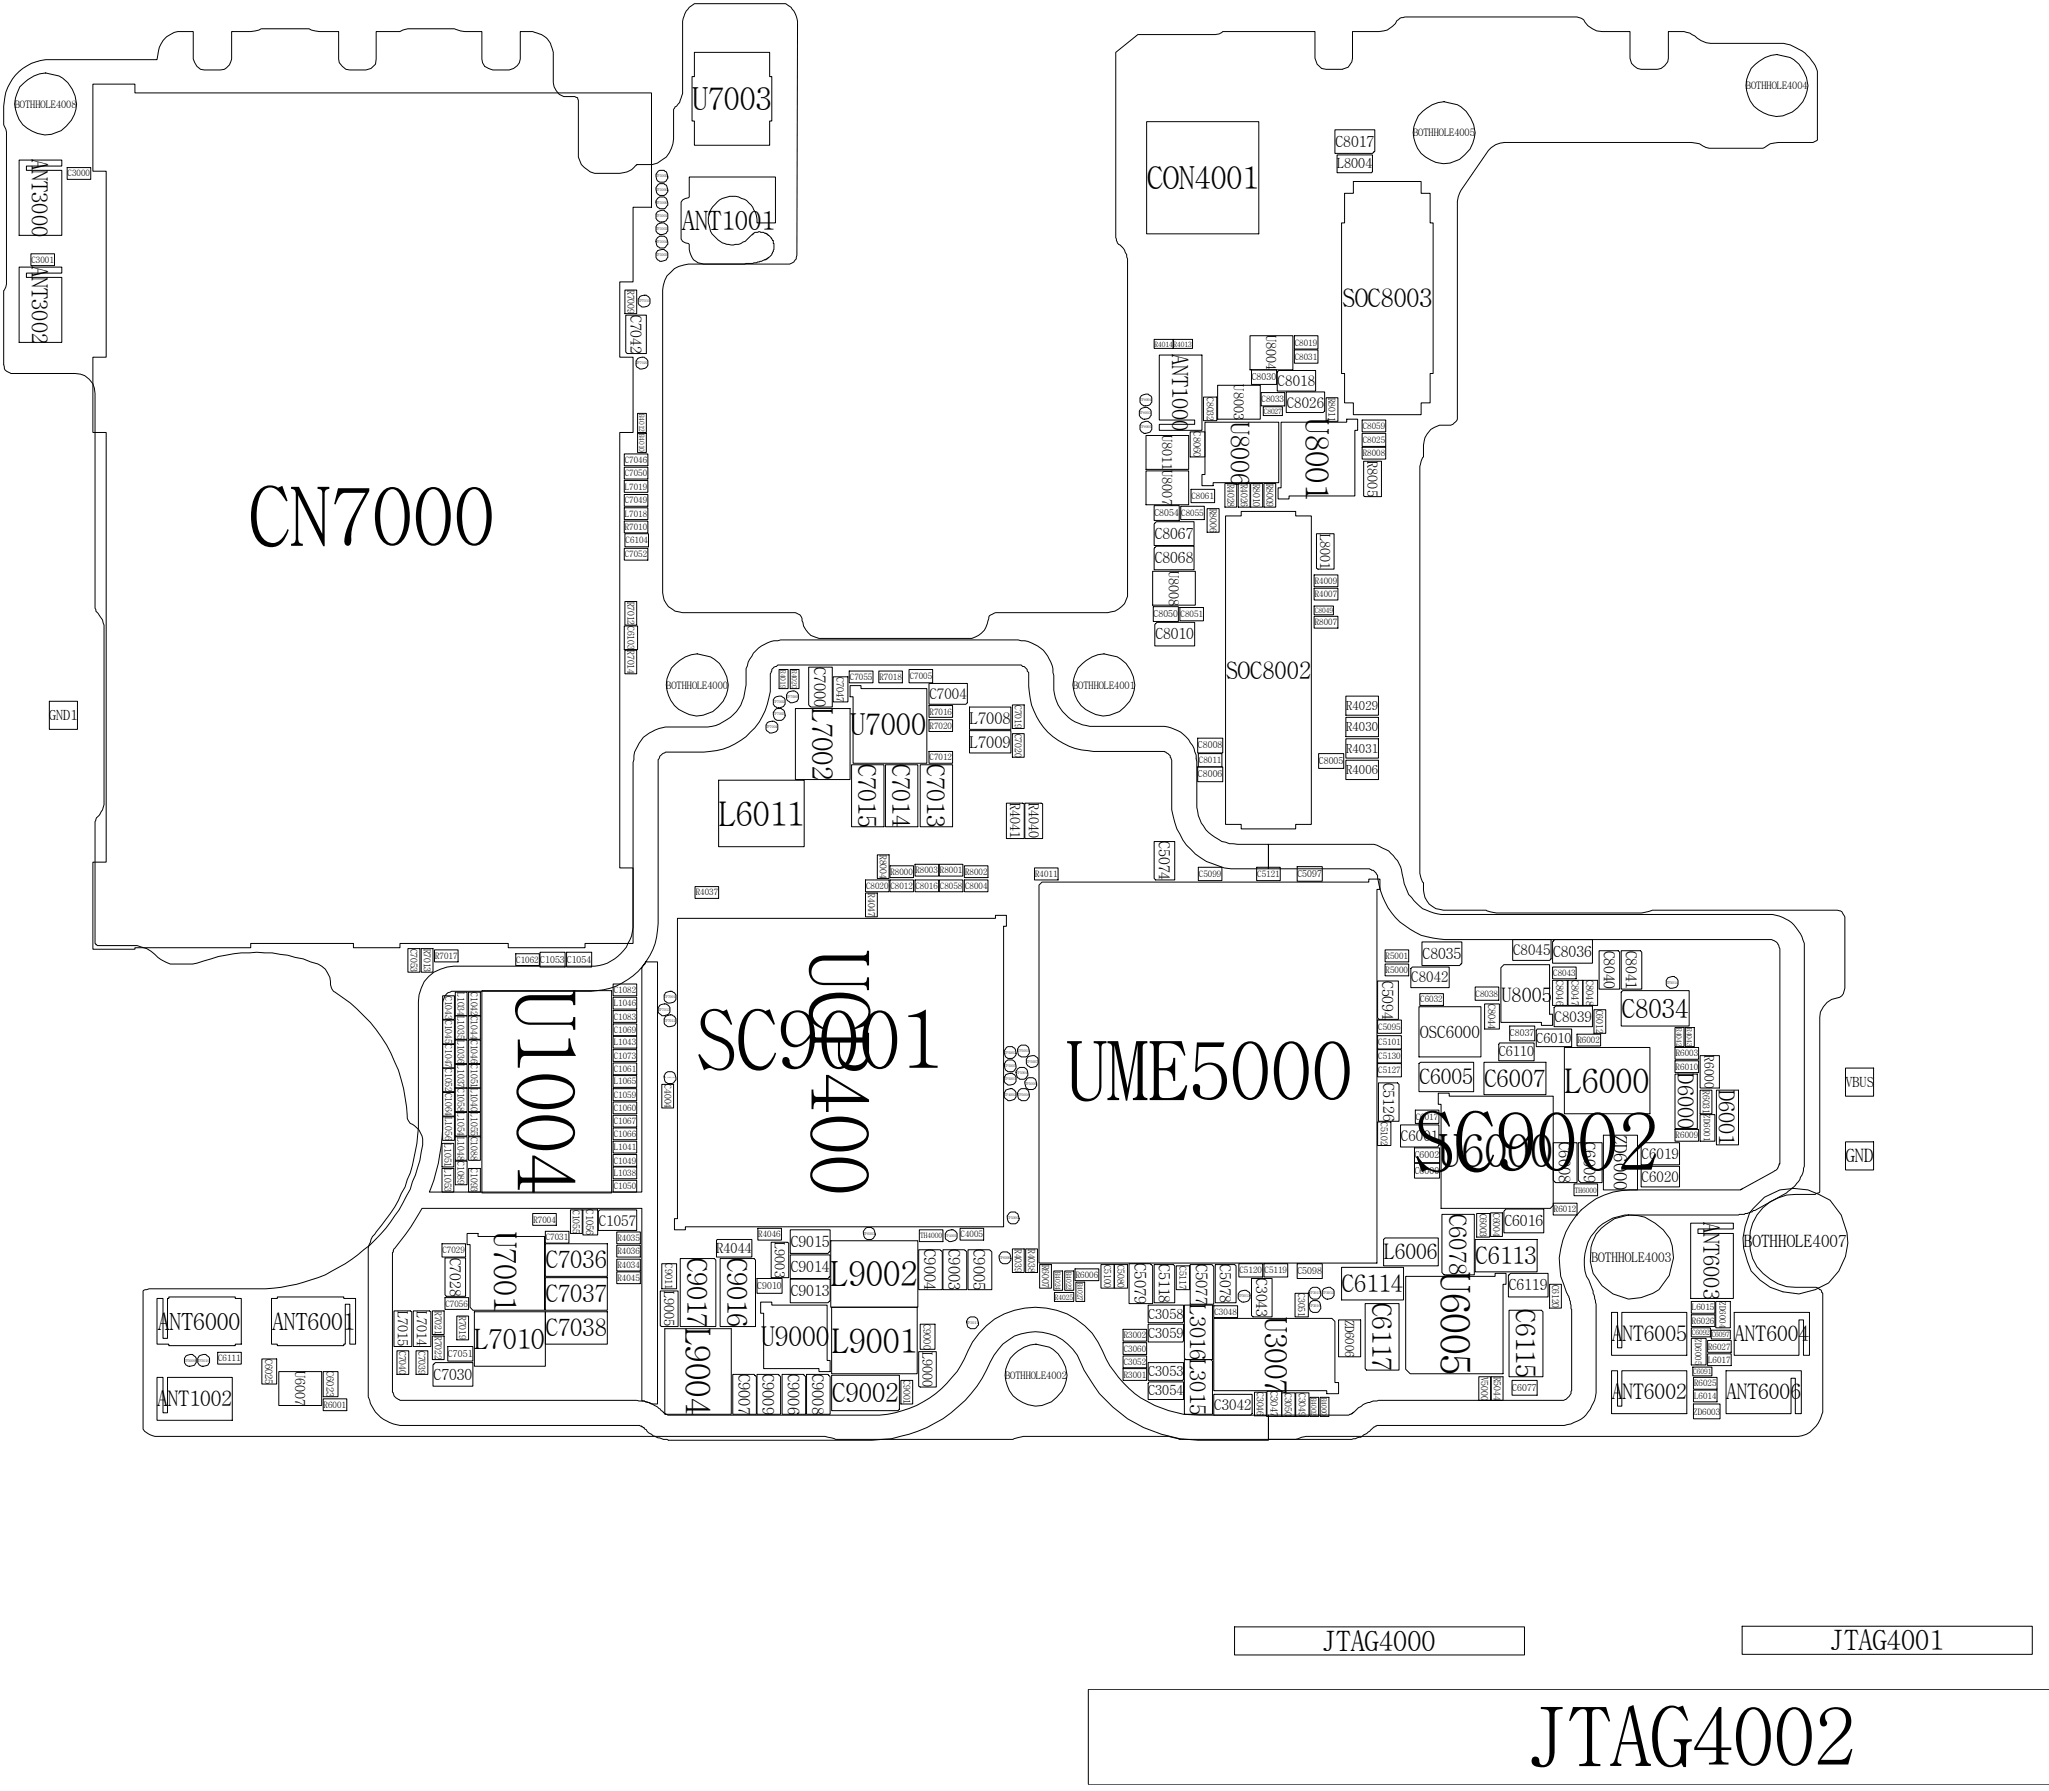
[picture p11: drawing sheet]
<svg xmlns="http://www.w3.org/2000/svg" width="202mm" height="177mm" viewBox="0 0 202 177" stroke-linecap="round" stroke-linejoin="round" font-family="sans-serif">
<defs><g id="words">
<g font-size="8.1">
<text x="24.6" y="53.9">CN7000</text>
<text x="80" y="93.7" transform="rotate(90 80 93.7)">UCP400</text>
<text x="51" y="97.6" transform="rotate(90 51 97.6)">U1004</text>
<text x="68.6" y="105.5">SC9001</text>
<text x="105.2" y="108.5">UME5000</text>
<text x="139.5" y="115.6">SC9002</text>
<text x="150.8" y="174.2">JTAG4002</text>
</g>
<text font-size="4.5" x="142" y="115.2">U6000</text>
<text font-size="4.1" x="142.2" y="125.5" transform="rotate(90 142.2 125.5)">U6005</text>
<g font-size="3.4">
<text x="71" y="81.5">L6011</text>
<text x="154.5" y="107.8">L6000</text>
<text x="67.7" y="131" transform="rotate(90 67.7 131)">L9004</text>
<text x="82" y="126.9">L9002</text>
<text x="82.1" y="133.5">L9001</text>
</g>
<text font-size="3.2" x="128.9" y="41.3" transform="rotate(90 128.9 41.3)">U8001</text>
<g font-size="3.1">
<text x="68.3" y="10.8">U7003</text>
<text x="113.2" y="18.6">CON4001</text>
<text x="48.7" y="121.6" transform="rotate(90 48.7 121.6)">U7001</text>
<text x="124.8" y="130" transform="rotate(90 124.8 130)">U3007</text>
</g>
<text font-size="3" x="83.9" y="72.6">U7000</text>
<g font-size="2.8">
<text x="80.2" y="69.9" transform="rotate(90 80.2 69.9)">L7002</text>
<text x="67.8" y="124.1" transform="rotate(90 67.8 124.1)">C9017</text>
<text x="71.8" y="124.1" transform="rotate(90 71.8 124.1)">C9016</text>
<text x="46.8" y="133.1">L7010</text>
<text x="130.5" y="162.9">JTAG4000</text>
<text x="180.7" y="162.8">JTAG4001</text>
</g>
<g font-size="2.7">
<text x="135.4" y="128.5" transform="rotate(90 135.4 128.5)">C6117</text>
<text x="149.6" y="129.2" transform="rotate(90 149.6 129.2)">C6115</text>
<text x="75.1" y="132.8">U9000</text>
</g>
<g font-size="2.6">
<text x="67.3" y="22.7">ANT1001</text>
<text x="160.1" y="100.4">C8034</text>
<text x="82.2" y="138.4">C9002</text>
</g>
<g font-size="2.5">
<text x="132.5" y="30.3">SOC8003</text>
<text x="121.5" y="41.6" transform="rotate(90 121.5 41.6)">U8006</text>
<text x="84.7" y="75.4" transform="rotate(90 84.7 75.4)">C7015</text>
<text x="88.1" y="75.4" transform="rotate(90 88.1 75.4)">C7014</text>
<text x="91.5" y="75.4" transform="rotate(90 91.5 75.4)">C7013</text>
</g>
<g font-size="2.4">
<text x="121" y="67">SOC8002</text>
<text x="146.5" y="107.2">C6007</text>
<text x="143" y="119.8" transform="rotate(90 143 119.8)">C6078</text>
<text x="53.9" y="125.1">C7036</text>
<text x="145.7" y="124.7">C6113</text>
<text x="53.9" y="128.5">C7037</text>
<text x="53.9" y="131.9">C7038</text>
<text x="132.5" y="127.5">C6114</text>
</g>
<g font-size="2.3">
<text x="15.6" y="131.2">ANT6000</text>
<text x="26.9" y="131.2">ANT6001</text>
</g>
<g font-size="2.2">
<text x="3.2" y="15.7" transform="rotate(90 3.2 15.7)">ANT3000</text>
<text x="3.2" y="26.2" transform="rotate(90 3.2 26.2)">ANT3002</text>
<text x="115.7" y="34.9" transform="rotate(90 115.7 34.9)">ANT1000</text>
<text x="165.6" y="105.9" transform="rotate(90 165.6 105.9)">D6000</text>
<text x="169.7" y="107.5" transform="rotate(90 169.7 107.5)">D6001</text>
<text x="168.2" y="120.5" transform="rotate(90 168.2 120.5)">ANT6003</text>
<text x="117.5" y="128.7" transform="rotate(90 117.5 128.7)">L3016L3015</text>
</g>
<g font-size="2.1">
<text x="140.1" y="107">C6005</text>
<text x="136.6" y="124.3">L6006</text>
<text x="159.1" y="132.3">ANT6005</text>
<text x="171.2" y="132.3">ANT6004</text>
<text x="15.5" y="138.8">ANT1002</text>
<text x="159.1" y="138.1">ANT6002</text>
<text x="170.4" y="138.1">ANT6006</text>
</g>
<text font-size="2" x="148.2" y="98.9">U8005</text>
<g font-size="1.8">
<text x="159.3" y="112" transform="rotate(90 159.3 112)">ZD6000</text>
<text x="182.2" y="114.7">GND</text>
</g>
<g font-size="1.7">
<text x="140.2" y="102.4">OSC6000</text>
<text x="172.1" y="123.1">BOTHHOLE4007</text>
</g>
<g font-size="1.6">
<text x="80.4" y="65.8" transform="rotate(90 80.4 65.8)">C7000</text>
<text x="95.7" y="71.4">L7008</text>
<text x="95.7" y="73.8">L7009</text>
<text x="153.9" y="112.7" transform="rotate(90 153.9 112.7)">C6008</text>
<text x="156.3" y="112.7" transform="rotate(90 156.3 112.7)">C6009</text>
<text x="91.2" y="123.3" transform="rotate(90 91.2 123.3)">C9004</text>
<text x="93.6" y="123.3" transform="rotate(90 93.6 123.3)">C9003</text>
<text x="96.1" y="123.3" transform="rotate(90 96.1 123.3)">C9005</text>
<text x="112" y="124.7" transform="rotate(90 112 124.7)">C5079</text>
<text x="118" y="124.7" transform="rotate(90 118 124.7)">C5077</text>
<text x="72.9" y="135.6" transform="rotate(90 72.9 135.6)">C9007</text>
<text x="75.3" y="135.6" transform="rotate(90 75.3 135.6)">C9009</text>
<text x="77.7" y="135.6" transform="rotate(90 77.7 135.6)">C9006</text>
<text x="80.2" y="135.6" transform="rotate(90 80.2 135.6)">C9008</text>
</g>
<g font-size="1.5">
<text x="131.8" y="14.5">C8017</text>
<text x="62.2" y="31.1" transform="rotate(90 62.2 31.1)">C7042</text>
<text x="126.1" y="38.1">C8018</text>
<text x="127" y="40.2">C8026</text>
<text x="114" y="53.2">C8067</text>
<text x="114" y="55.6">C8068</text>
<text x="114" y="63.1">C8010</text>
<text x="91.7" y="69">C7004</text>
<text x="114.4" y="83" transform="rotate(90 114.4 83)">C5074</text>
<text x="140.4" y="94.6">C8035</text>
<text x="149.4" y="94.3">C8045</text>
<text x="153.3" y="94.4">C8036</text>
<text x="158.3" y="93.8" transform="rotate(90 158.3 93.8)">C8040</text>
<text x="160.5" y="93.8" transform="rotate(90 160.5 93.8)">C8041</text>
<text x="136.4" y="96.8" transform="rotate(90 136.4 96.8)">C5094</text>
<text x="139.3" y="96.9">C8042</text>
<text x="153.4" y="100.8">C8039</text>
<text x="136.5" y="106.8" transform="rotate(90 136.5 106.8)">C5126</text>
<text x="138.3" y="112.6">C6001</text>
<text x="162" y="114.4">C6019</text>
<text x="162" y="116.6">C6020</text>
<text x="44.4" y="124.1" transform="rotate(90 44.4 124.1)">C7028</text>
<text x="59.1" y="120.9">C1057</text>
<text x="78.1" y="125.5">C9014</text>
<text x="78.1" y="123">C9015</text>
<text x="114.4" y="124.8" transform="rotate(90 114.4 124.8)">C5118</text>
<text x="120.4" y="124.8" transform="rotate(90 120.4 124.8)">C5078</text>
<text x="148.5" y="121">C6016</text>
<text x="78.1" y="127.9">C9013</text>
<text x="124" y="126.1" transform="rotate(90 124 126.1)">C3043</text>
<text x="148.9" y="127.3">C6119</text>
<text x="42.8" y="136.1">C7030</text>
<text x="119.8" y="139.1">C3042</text>
</g>
<g font-size="1.4">
<text x="132" y="16.6">L8004</text>
<text x="125" y="33.1" transform="rotate(90 125 33.1)">U8004</text>
<text x="121.8" y="37.9" transform="rotate(90 121.8 37.9)">U8003</text>
<text x="114.7" y="42.9" transform="rotate(90 114.7 42.9)">U8011</text>
<text x="114.7" y="46.4" transform="rotate(90 114.7 46.4)">U8007</text>
<text x="135" y="45.5" transform="rotate(90 135 45.5)">R8005</text>
<text x="130.3" y="52.7" transform="rotate(90 130.3 52.7)">L8001</text>
<text x="115.4" y="56.3" transform="rotate(90 115.4 56.3)">U8008</text>
<text x="4.9" y="71">GND1</text>
<text x="99.7" y="79.3" transform="rotate(90 99.7 79.3)">R4041</text>
<text x="101.5" y="79.3" transform="rotate(90 101.5 79.3)">R4040</text>
<text x="147.9" y="104.2">C6110</text>
<text x="151.6" y="102.9">C6010</text>
<text x="182.2" y="107.2">VBUS</text>
<text x="70.7" y="123.6">R4044</text>
<text x="76.5" y="122.6" transform="rotate(90 76.5 122.6)">L9003</text>
<text x="39.3" y="129.4" transform="rotate(90 39.3 129.4)">L7015</text>
<text x="41.2" y="129.4" transform="rotate(90 41.2 129.4)">L7014</text>
<text x="65.6" y="127.4" transform="rotate(90 65.6 127.4)">L9005</text>
<text x="113.3" y="130.1">C3058</text>
<text x="113.3" y="132">C3059</text>
<text x="29.1" y="135.3" transform="rotate(90 29.1 135.3)">U6007</text>
<text x="91.1" y="133.4" transform="rotate(90 91.1 133.4)">L9000</text>
<text x="113.3" y="135.8">C3053</text>
<text x="113.3" y="137.7">C3054</text>
</g>
<g font-size="1.3">
<text x="168.3" y="104.1" transform="rotate(90 168.3 104.1)">R6000</text>
<text x="157.1" y="124.5">BOTHHOLE4003</text>
</g>
<g font-size="1.2">
<text x="132.9" y="70">R4029</text>
<text x="132.9" y="76.4">R4006</text>
<text x="132.9" y="72.1">R4030</text>
<text x="132.9" y="74.3">R4031</text>
<text x="132.8" y="130.2" transform="rotate(90 132.8 130.2)">ZD6006</text>
</g>
<g font-size="1">
<text x="1.5" y="10.6">BOTHHOLE4008</text>
<text x="172.3" y="8.8">BOTHHOLE4004</text>
<text x="139.5" y="13.5">BOTHHOLE4005</text>
<text x="117.8" y="42.6" transform="rotate(90 117.8 42.6)">C8060</text>
<text x="65.8" y="67.9">BOTHHOLE4000</text>
<text x="82.6" y="66.8" transform="rotate(90 82.6 66.8)">C7047</text>
<text x="105.9" y="67.9">BOTHHOLE4001</text>
<text x="146.9" y="99" transform="rotate(90 146.9 99)">C8044</text>
<text x="153.6" y="96.7" transform="rotate(90 153.6 96.7)">C8046</text>
<text x="155.1" y="96.7" transform="rotate(90 155.1 96.7)">C8047</text>
<text x="156.6" y="96.7" transform="rotate(90 156.6 96.7)">C8048</text>
<text x="57.9" y="119.3" transform="rotate(90 57.9 119.3)">C1056</text>
<text x="65.7" y="124.7" transform="rotate(90 65.7 124.7)">C9011</text>
<text x="91.1" y="130.6" transform="rotate(90 91.1 130.6)">C9000</text>
<text x="26.2" y="134.1" transform="rotate(90 26.2 134.1)">C6025</text>
<text x="32.2" y="135.3" transform="rotate(90 32.2 135.3)">C6023</text>
<text x="99.2" y="136.1">BOTHHOLE4002</text>
<text x="125.4" y="137.3" transform="rotate(90 125.4 137.3)">C3047</text>
</g>
<g font-size=".9">
<text x="6.7" y="17.4">C3000</text>
<text x="3.1" y="25.9">C3001</text>
<text x="61.9" y="28.6" transform="rotate(90 61.9 28.6)">R7009</text>
<text x="127.8" y="34.1">C8019</text>
<text x="127.8" y="35.5">C8031</text>
<text x="119.1" y="39.2" transform="rotate(90 119.1 39.2)">C8032</text>
<text x="123.6" y="37.5">C8030</text>
<text x="124.5" y="39.7">C8033</text>
<text x="131.1" y="39.2" transform="rotate(90 131.1 39.2)">R8011</text>
<text x="61.7" y="45.7">C7046</text>
<text x="61.7" y="47">C7050</text>
<text x="121.2" y="47.7" transform="rotate(90 121.2 47.7)">R4028</text>
<text x="122.5" y="47.7" transform="rotate(90 122.5 47.7)">R4026</text>
<text x="123.7" y="47.7" transform="rotate(90 123.7 47.7)">R8010</text>
<text x="125" y="47.7" transform="rotate(90 125 47.7)">R8009</text>
<text x="134.5" y="45">R8008</text>
<text x="134.5" y="43.7">C8025</text>
<text x="134.5" y="42.3">C8059</text>
<text x="61.7" y="49.7">C7049</text>
<text x="61.7" y="51">L7018</text>
<text x="61.7" y="48.3">L7019</text>
<text x="61.7" y="52.3">R7010</text>
<text x="61.7" y="53.6">C6104</text>
<text x="113.9" y="50.9">C8054 C8055</text>
<text x="117.6" y="49.2">C8061</text>
<text x="119.4" y="50.2" transform="rotate(90 119.4 50.2)">R8006</text>
<text x="61.7" y="55">C7052</text>
<text x="61.9" y="59.4" transform="rotate(90 61.9 59.4)">R7012C6103R7014</text>
<text x="129.8" y="58.9">R4007</text>
<text x="129.8" y="57.6">R4009</text>
<text x="113.9" y="60.9">C8050 C8051</text>
<text x="129.8" y="61.7">R8007</text>
<text x="83.9" y="67.1">C7055</text>
<text x="86.8" y="67.1">R7018</text>
<text x="89.8" y="67">C7005</text>
<text x="91.8" y="70.5">R7016</text>
<text x="91.8" y="71.9">R7020</text>
<text x="100.2" y="69.6" transform="rotate(90 100.2 69.6)">C7019 C7020</text>
<text x="91.8" y="75">C7012</text>
<text x="118.2" y="76.7">C8006</text>
<text x="118.2" y="73.9">C8008</text>
<text x="118.3" y="75.3">C8011</text>
<text x="130.2" y="75.4">C8005</text>
<text x="68.7" y="88.4">R4037</text>
<text x="85.5" y="87.7">C8020 C8012 C8016 C8058 C8004</text>
<text x="85.7" y="88.1" transform="rotate(90 85.7 88.1)">R4047</text>
<text x="86.9" y="84.4" transform="rotate(90 86.9 84.4)">R8004</text>
<text x="87.9" y="86.3">R8000 R8003 R8001 R8002</text>
<text x="102.2" y="86.5">R4011</text>
<text x="118.3" y="86.5">C5099</text>
<text x="124.1" y="86.5">C5121</text>
<text x="128.1" y="86.5">C5097</text>
<text x="40.5" y="93.6" transform="rotate(90 40.5 93.6)">C7053</text>
<text x="41.8" y="93.6" transform="rotate(90 41.8 93.6)">R7013</text>
<text x="43" y="94.6">R7017</text>
<text x="51" y="95">C1062C1053 C1054</text>
<text x="136.8" y="94.6">R5001</text>
<text x="43.9" y="98.3" transform="rotate(90 43.9 98.3)">C1043C1045C1047C1052C1064L1056 L1051L1053</text>
<text x="45.2" y="97.9" transform="rotate(90 45.2 97.9)">L1034L1035L1036L1037C1058L1054L1048C1089</text>
<text x="46.5" y="97.9" transform="rotate(90 46.5 97.9)">C1042C1044C1046C1051L1040L1055C1088</text>
<text x="60.6" y="101.9">C1069</text>
<text x="60.6" y="98">C1082</text>
<text x="60.6" y="100.6">C1083</text>
<text x="60.6" y="99.3">L1046</text>
<text x="136" y="101.6">C5095</text>
<text x="136.8" y="96">R5000</text>
<text x="140.2" y="98.9">C6032</text>
<text x="145.7" y="98.3">C8038</text>
<text x="153.3" y="96.3">C8043</text>
<text x="157.6" y="99.6" transform="rotate(90 157.6 99.6)">C6012</text>
<text x="60.6" y="105.8">C1061</text>
<text x="60.6" y="104.5">C1073</text>
<text x="60.6" y="103.1">L1043</text>
<text x="60.6" y="107">L1065</text>
<text x="65.6" y="107" transform="rotate(90 65.6 107)">C4004</text>
<text x="136" y="103.1">C5101</text>
<text x="136" y="105.9">C5127</text>
<text x="136" y="104.5">C5130</text>
<text x="149" y="102.3">C8037</text>
<text x="155.7" y="102.9">R6002</text>
<text x="165.4" y="105.6">R6010</text>
<text x="165.4" y="104.2">R6003</text>
<text x="168.1" y="107.6" transform="rotate(90 168.1 107.6)">R6031ZD6001</text>
<text x="60.6" y="108.3">C1059</text>
<text x="60.6" y="109.6">C1060</text>
<text x="60.6" y="112.2">C1066</text>
<text x="60.6" y="110.9">C1067</text>
<text x="60.6" y="113.5">L1041</text>
<text x="136.3" y="110.7" transform="rotate(90 136.3 110.7)">C5102</text>
<text x="139.7" y="110.5">C6017</text>
<text x="165.4" y="112.3">R6009</text>
<text x="46.5" y="115.3" transform="rotate(90 46.5 115.3)">C1093</text>
<text x="56.5" y="119.4" transform="rotate(90 56.5 119.4)">C1055</text>
<text x="60.6" y="114.8">C1049</text>
<text x="60.6" y="117.4">C1050</text>
<text x="60.6" y="116">L1038</text>
<text x="139.6" y="115.8">C6000</text>
<text x="139.6" y="114.3">C6002</text>
<text x="146.1" y="119.7" transform="rotate(90 146.1 119.7)">C6003</text>
<text x="147.4" y="119.7" transform="rotate(90 147.4 119.7)">C6004</text>
<text x="153.4" y="119.6">R6012</text>
<text x="43.7" y="123.7">C7029</text>
<text x="52.6" y="120.6">R7004</text>
<text x="53.9" y="122.4">C7031</text>
<text x="60.9" y="125.1">R4034</text>
<text x="60.9" y="122.5">R4035</text>
<text x="60.9" y="123.8">R4036</text>
<text x="74.8" y="122.1">R4046</text>
<text x="94.8" y="122.1">C4005</text>
<text x="100.2" y="123.2" transform="rotate(90 100.2 123.2)">R4039</text>
<text x="101.5" y="123.2" transform="rotate(90 101.5 123.2)">R4038</text>
<text x="102.9" y="124.8" transform="rotate(90 102.9 124.8)">R6007</text>
<text x="109" y="124.8" transform="rotate(90 109 124.8)">C5100</text>
<text x="110.3" y="124.8" transform="rotate(90 110.3 124.8)">C5080</text>
<text x="116.4" y="124.9" transform="rotate(90 116.4 124.9)">C5117</text>
<text x="122.3" y="125.6">C5120 C5119</text>
<text x="128.1" y="125.7">C5098</text>
<text x="42.9" y="129.4" transform="rotate(90 42.9 129.4)">R7021R7022</text>
<text x="44" y="128.9">C7056</text>
<text x="45.3" y="129.9" transform="rotate(90 45.3 129.9)">R7019</text>
<text x="60.9" y="126.4">R4045</text>
<text x="74.7" y="127.2">C9010</text>
<text x="106.2" y="126.1">R6006</text>
<text x="119.9" y="129.7">C3048</text>
<text x="128.1" y="127.6" transform="rotate(90 128.1 127.6)">C3051</text>
<text x="153.2" y="126.7" transform="rotate(90 153.2 126.7)">C6120</text>
<text x="167" y="130.6">R6026</text>
<text x="167" y="129.3">L6015</text>
<text x="169.7" y="128.4" transform="rotate(90 169.7 128.4)">ZD6004</text>
<text x="21.5" y="134.3">C6111</text>
<text x="39.4" y="133.3" transform="rotate(90 39.4 133.3)">C7040</text>
<text x="41.3" y="133.3" transform="rotate(90 41.3 133.3)">C7039</text>
<text x="44.2" y="133.9">C7051</text>
<text x="89.2" y="136.2" transform="rotate(90 89.2 136.2)">C9001</text>
<text x="110.9" y="134.7">C3052</text>
<text x="110.9" y="133.4">C3060</text>
<text x="110.9" y="135.9">R3001</text>
<text x="110.9" y="132.1">R3002</text>
<text x="124.1" y="137.4" transform="rotate(90 124.1 137.4)">C3046</text>
<text x="126.8" y="137.4" transform="rotate(90 126.8 137.4)">C3050</text>
<text x="128.2" y="137.4" transform="rotate(90 128.2 137.4)">C3049</text>
<text x="146.2" y="135.9" transform="rotate(90 146.2 135.9)">V5000</text>
<text x="147.5" y="135.9" transform="rotate(90 147.5 135.9)">R5044</text>
<text x="149.3" y="137.2">C6077</text>
<text x="167.2" y="136.8">R6025</text>
<text x="167.3" y="132" transform="rotate(90 167.3 132)">ZD6005</text>
<text x="168.6" y="133.2">R6027</text>
<text x="168.6" y="134.5">L6017</text>
<text x="31.9" y="138.9">R6001</text>
<text x="167.1" y="139.6">ZD6003</text>
<text x="167.2" y="138">L6014</text>
</g>
<g font-size=".7">
<text x="114" y="34.2">R4014R4013</text>
<text x="63.1" y="40.8" transform="rotate(90 63.1 40.8)">R4012 R4010</text>
<text x="124.7" y="40.8">C8027</text>
<text x="129.8" y="60.5">C8049</text>
<text x="77.1" y="66.1" transform="rotate(90 77.1 66.1)">R4019</text>
<text x="78.2" y="66.1" transform="rotate(90 78.2 66.1)">R4020</text>
<text x="165.5" y="101.4" transform="rotate(90 165.5 101.4)">R4042</text>
<text x="166.5" y="101.4" transform="rotate(90 166.5 101.4)">R4043</text>
<text x="155.5" y="117.7">TH6000</text>
<text x="90.8" y="122.2">TH4000</text>
<text x="104.2" y="125.5" transform="rotate(90 104.2 125.5)">R4024</text>
<text x="105.2" y="125.5" transform="rotate(90 105.2 125.5)">R4022</text>
<text x="104.1" y="128.3">R4025</text>
<text x="106.3" y="126.6" transform="rotate(90 106.3 126.6)">R4027</text>
<text x="167" y="131.7">C6092</text>
<text x="169" y="132">C6097</text>
<text x="129.4" y="137.9" transform="rotate(90 129.4 137.9)">R4002</text>
<text x="130.5" y="137.9" transform="rotate(90 130.5 137.9)">R4000</text>
<text x="167.1" y="135.6">C6091</text>
</g>
<g font-size=".4">
<text x="64.8" y="17.5">TP3005</text>
<text x="64.8" y="20.1">TP3000</text>
<text x="64.8" y="21.4">TP3001</text>
<text x="64.8" y="22.7">TP3002</text>
<text x="64.8" y="24">TP3004</text>
<text x="64.8" y="18.8">TP3006</text>
<text x="63" y="29.8">TP7010</text>
<text x="64.8" y="25.3">TP3003</text>
<text x="62.8" y="35.9">TP7020</text>
<text x="112.5" y="40.9">TP8003</text>
<text x="112.5" y="39.6">TP8004</text>
<text x="112.5" y="42.3">TP8005</text>
<text x="75.6" y="71.8">TP7004</text>
<text x="76.3" y="69.4">TP7002</text>
<text x="76.3" y="70.6">TP7003</text>
<text x="77.6" y="68.9">TP7000</text>
<text x="65" y="99.7">TP7013</text>
<text x="65.6" y="98.5">TP7001</text>
<text x="65.6" y="100.8">TP7012</text>
<text x="164.5" y="97.1">TP3014</text>
<text x="99.1" y="106.6">TP5001</text>
<text x="99.1" y="104">TP5003</text>
<text x="99.1" y="105.3">TP5005</text>
<text x="100.3" y="106">TP5004</text>
<text x="100.5" y="103.8">TP5002</text>
<text x="101.2" y="107">TP5006</text>
<text x="101.3" y="104.8">TP5007</text>
<text x="99.1" y="108.1">TP4002 TP5008</text>
<text x="85.2" y="121.8">TP6003</text>
<text x="93.3" y="122">TP4001</text>
<text x="98.6" y="124.2">TP6006</text>
<text x="99.4" y="120.3">TP5000</text>
<text x="95.4" y="130.6">TP3011</text>
<text x="122.2" y="128">TP3013</text>
<text x="129.2" y="127.7">TP3015 TP3012</text>
<text x="129.2" y="129">TP3016</text>
<text x="18.2" y="134.4">TP3009 TP3010</text>
</g>
</g></defs>
<g fill="none" stroke="#000" stroke-width=".1">
<path d="M1.5 7.4a4.4 4.4 0 0 1 3.4-1.5h10.6l.1-.9a2.3 2.3 0 0 1 2.3-1.9h1.2v2.7a1.27 1.27 0 0 0 1.1 1.1l1.9-.1a1.31 1.31 0 0 0 .8-1v-2.7h1.8l.9-.1 .2-.2h4.7l.2 .2 .8 .1h1.9l.1 3.1 .6 .6 2 .1 .5-.1 .5-.5v-3.2h2.4l.8-.3h4.6a4.4 4.4 0 0 0 2.7 .3v2.7v.4l.2 .3 .8 .4h1.7a1.25 1.25 0 0 0 1.1-1.1v-2.7h.9a2.24 2.24 0 0 1 2.3 2.4v2.7l.1 .4a1.24 1.24 0 0 0 1.3 .9h.7l.3 .2 .1 .2v5.6a2.08 2.08 0 0 0 2 1.6l2.4-.1a2.15 2.15 0 0 0 1.3-.8h1.6a3.2 3.2 0 0 0 1.7-1.1l.3-.9 .1-.5v-2.9l.6-.7 .3-.9v-6.9a2.15 2.15 0 0 1 1.1-1.9h9.1a2.09 2.09 0 0 1 1.1 1.9v22.9l-.1 .4-.2 .2-.5 .3h-10a2.6 2.6 0 0 0-2.4 2.1l-.1 .4v29.9a1.99 1.99 0 0 0 2 2h11.1l.5 .2 .2 .3a2.02 2.02 0 0 0 1.9 2h14.8a2.19 2.19 0 0 0 1.7-2.1l.1-.1 .6-.3h11l.4-.1a1.92 1.92 0 0 0 1.6-1.9v-32.9a2.15 2.15 0 0 0-1-1.6l-.2-.5v-18.3l2.2-1.8h7.4a1.15 1.15 0 0 0 1-.3h9.1v2.6l.2 .6 .5 .5h.4h1.6l.6-.2 .3-.5 .1-3h3.1a2.09 2.09 0 0 0 1.3-1.1l.3-.2 .5-.1h17a.94 .94 0 0 1 .7 .5 2.25 2.25 0 0 0 1.7 .9h2.8v2.6a1.3 1.3 0 0 0 1.1 1.1h1.6h.4l.6-.7 .1-3a4.2 4.2 0 0 1 2.1 .2l.5 .3a2.42 2.42 0 0 0 1.5 .7h7a4.1 4.1 0 0 1 3.6 2.8v6.7l-.4 .3h-3.5a2.11 2.11 0 0 0-1.5 .5h-5.3l-.4-.1a1.9 1.9 0 0 0-1.4-.4h-18.4l-.9 .2-.7 .5-2.7 4-.3 1.1v21.2a.86 .86 0 0 1-.9 .9 2.02 2.02 0 0 0-2.5 1.9v1.2l-.2 .4-.2 .5v40.2l.2 .5 .2 .4a2.19 2.19 0 0 0 2 2.7h4.2l1 .3h14.4l1-.3h18.3a.89 .89 0 0 1 .7 .9v6.8l-.3 .8-.2 .1-.8 .2a2.17 2.17 0 0 0-1.2 1.8v17.2l-.4 .3h-2.9a4.6 4.6 0 0 0-3.6 5 4.6 4.6 0 0 0 4.5 4.1h2.1l.5 .3 .1 .3v11.5a2.84 2.84 0 0 1-2.8 2.6h-48.2l-1 .3h-11.5l-1-.3h-14.4l-1 .3h-17.6l-1-.3h-66.1l-.6-.2-.4-.3-.2-.2v-13.6l.6-.2h11.5a15.9 15.9 0 0 0 6.6-1.8 16.6 16.6 0 0 0 8.9-12.4 2.05 2.05 0 0 0-1.2-2.1l-.2-.4a15.3 15.3 0 0 0-7.4-12.7 1.31 1.31 0 0 1-.3-.9 2.1 2.1 0 0 0-1.9-2 15.8 15.8 0 0 0-6.1-.9 15.6 15.6 0 0 0-5.2 1l-.4 .1h-1.7a2.67 2.67 0 0 1-2-.9 2.99 2.99 0 0 0-2.3-.9h-3.4l-.2-.2v-12l.1-.4 .3-.3 .3-.5 .2-.5v-17.5a2.57 2.57 0 0 0-.8-1.6l-.1-.3v-21.2a1.95 1.95 0 0 0-2-1.9h-6.3l-.3-.2a.46 .46 0 0 1-.4-.5v-.2v-7.3a1.19 1.19 0 0 0 .2-.9v-14.8l-.2-.6a8.9 8.9 0 0 1 .1-2.9 4.5 4.5 0 0 1 1-2.1zM1.9 15.8h4.2v.6h-3.5v.4h3.5v6.4h-4.2zM2 8.6a4 4 0 0 1 2.5-1.4 3.1 3.1 0 0 1 3 2.8 3.1 3.1 0 0 1-2.4 3.3 3.1 3.1 0 0 1-3.1-1.4 3.1 3.1 0 0 1 0-3.3zM6.6 16.5h2.4v1.2h-2.4zM9.2 8.3h4.1v.9h51v11.3h-1.8v7.3h-1.3v7.4h1.3v7.5h-1.3v42.9h1.3v7.5h-4.8v.4h-7.5v-.4h-10.7v.4h-4.6v-.4h-10.2v.4h-11.4v.2h-4.1v-8.6h1.3v-42.4h-1.3v-7.5h1.3v-18.3h-1.3zM64.9 19.6a.62 .62 0 0 1 .9 0 .62 .62 0 0 1-.1 .9 .62 .62 0 0 1-.9-.2v-.5zM68 17.5h8.5v4.5h-1.8a2.46 2.46 0 0 0-2.9-2.6 2.38 2.38 0 0 0-1.7 3.3 2.38 2.38 0 0 0 3.6 1l.5-.5a1.3 1.3 0 0 1 2 .4v.1a1.34 1.34 0 0 1-.4 1.7l-.1 .1a3.1 3.1 0 0 1-1.7 .5l-4.5 .1a1.62 1.62 0 0 1-1.5-2l-.1-.1a.62 .62 0 0 1-.7-.6v-3.2a.62 .62 0 0 1 .7-.7l.1-.1zM68.5 5.2h7.5v2.4h.2v4.3h-.2v2.4h-7.5v-2.4h-.2v-4.3h.2zM113.2 12h11.1v11.1h-11.1zM131.8 12.8h3.9v2.1l-.2 .2h-3.7zM132 15.3h3.5l-.1 1.7h-3.4zM133.6 17.9h6.7v1.2h.9v2.9h.3v14.9h-.3v2.9h-.9v1.1h-6.7v-1.1h-.9v-2.9h-.3v-14.9h.3v-2.9h.9z"/>
<path d="M140.4 11a2.97 2.97 0 0 1 3.8-.5 3.1 3.1 0 0 1 .9 4.2 2.99 2.99 0 0 1-3.4 1.3 3 3 0 0 1-1.3-5zM173.3 6.3a2.97 2.97 0 0 1 3.8-.4 3.1 3.1 0 0 1 .9 4.1 3 3 0 0 1-3.2 1.4 3 3 0 0 1-2.4-2.4 2.79 2.79 0 0 1 .9-2.7zM1.9 26.4h4.2v.5h-3.5v.5h3.5v6.4h-4.2zM3.1 25h2.3v1.2h-2.3zM61.7 28.6h1.1v2.3h-1.1zM61.8 31.1h2v3.8h-1.9l-.1-.2zM64.9 23.5a.61 .61 0 0 1 .9 0 .61 .61 0 0 1-.1 .9 .61 .61 0 0 1-.9-.2v-.5zM64.9 20.9a.6 .6 0 0 1 .9 .1 .6 .6 0 0 1-.2 .9 .6 .6 0 0 1-.8-.3v-.5zM112.7 39a.6 .6 0 0 1 .9 .1 .6 .6 0 0 1-.2 .9 .6 .6 0 0 1-.9-.3v-.5zM113.9 33.5h1.9v.9h-1.9zM114.4 35h4.2v7.5h-4.2v-.6h3.5v-.5h-3.5zM115.8 33.5h1.9v.9h-1.9z"/>
<path d="M118.8 39.2h1.3v2.3h-1.3zM120.2 38h4.2v3.4h-4.2zM123.4 33.1h4.2v3.4h-4.2zM123.5 36.5h2.5v1.4h-2.5zM124.5 38.7h2.3v1.4h-2.3zM126.1 36.7l.1-.1h3.7v2h-3.8zM127 38.7h3.8v1.9l-.2 .1h-3.6zM127.8 33.1h2.3v1.3h-2.3zM127.8 34.5h2.3v1.3h-2.3zM130.9 39.2h1.2v2.4h-1.2zM61.6 51.4h2.3v1.2h-2.3zM61.6 44.8h2.3v1.2h-2.3z"/>
<path d="M61.6 50.1h2.3v1.2h-2.3zM61.6 47.4h2.3v1.2h-2.3zM61.6 48.8h2.3v1.2h-2.3zM61.6 46.1h2.3v1.2h-2.3zM61.6 54.1h2.3v1.2h-2.3zM61.7 59.4h1.1v2.3h-1.1zM61.7 52.7h2.3v1.3h-2.3zM62.9 42.8h.9v1.8h-.9zM62.9 40.8h.9v1.9h-.9zM113.1 46.5h4.2v3.3h-4.2zM113.1 43h4.2v3.3h-4.2zM113.8 56.4h4.2v3.3h-4.2z"/>
<path d="M113.8 59.9h2.5v1.4h-2.5zM113.9 49.9h2.5v1.5h-2.5zM114 54l.1-.1h3.8v2.3h-4v-2.1zM114.1 51.5h3.8v2.3h-4v-2.1zM116.5 59.9h2.3v1.4h-2.3zM116.5 50h2.4v1.3h-2.4zM117.5 42.6h1.4v2.5h-1.4zM117.6 48.3h2.3v1.3h-2.3zM118.9 41.7h7.3v5.9h-6.5v.3h-1.1v-1.1h.3zM119.2 50.2h1.1v2.3h-1.1zM120.9 47.7h1.2v2.3h-1.2zM121 50.9h1.5v-.4h5.4v.4h1.5v30.4h-1.5v.5h-5.4v-.5h-1.5z"/>
<path d="M122.2 47.7h1.2v2.3h-1.2zM123.4 47.7h1.2v2.3h-1.2zM124.7 40.1h1.9v.9h-1.9zM124.8 47.7h1.1v2.3h-1.1zM126.5 41.7h6.4v-.3h1.1v1.1h-.3v6.4h-6.5v.3h-1v-1.1h.3zM129.7 58h2.4v1.2h-2.4zM129.7 56.7h2.4v1.2h-2.4zM129.7 59.8h1.9v.9h-1.9zM129.9 52.7h1.8v3.5h-1.6l-.2-.1zM134.5 44.1h2.3v1.2h-2.3zM134.5 42.8h2.3v1.3h-2.3zM134.5 41.4h2.3v1.2h-2.3z"/>
<path d="M134.6 45.5h1.8v3.5l-1.8-.1zM4.9 69.2h2.7v2.8h-2.7zM61.6 61.8h1.3v2.3h-1.3zM61.7 64.2h1.1v2.3h-1.1zM63.5 72.8a4.1 4.1 0 0 1 2.5-1.1h3.9a4.3 4.3 0 0 0 3.7-4.1 4.1 4.1 0 0 1 1.1-3.4l.5-.5 .5-.3 .7-.2 .7-.1h23.4l.3 .1a3.2 3.2 0 0 1 3.1 3.2l.1 .2v1.1a4 4 0 0 0 4 4h6.9a3.6 3.6 0 0 1 3.2 3.5v4.5a4 4 0 0 0 4.1 3.6h3v2.4h-3.7a6.6 6.6 0 0 1-5.8-6.4v-4.3l-.1-.1a.91 .91 0 0 0-1-.7h-6.7l-.5-.1a6.4 6.4 0 0 1-5.9-6.4v-1.3l-.4-.6h-.2l-.1-.2h-23.7a1.02 1.02 0 0 0-1.1 1.1 6.7 6.7 0 0 1-6.5 7.5h-3.8l-.1 .1a.95 .95 0 0 0-.6 1v15.8l-.1 .7a6.7 6.7 0 0 1-6.6 6h-13.7a1.19 1.19 0 0 0-.9 1.1v12.5a17.9 17.9 0 0 1-1.3 6.2h21v-22.1l.3-.6h1.2v43.6h-.6l-.4-.2-.5-.1v-19h-21.7a28.8 28.8 0 0 1-2.9 4.2l-.1 .2v13.5a1.02 1.02 0 0 0 1.1 1.1h23h.3a3 3 0 0 1 2.4 1.2l.4 .2h20.2a10.1 10.1 0 0 0 9.4-6.3 7.3 7.3 0 0 1 7.1-4.3 7.3 7.3 0 0 1 6.6 5.1 10.3 10.3 0 0 0 9.2 5.5h6.8v2.5h-6.9l-1.8-.1a13.1 13.1 0 0 1-10.2-8.3 4.8 4.8 0 0 0-4.5-2.3 4.8 4.8 0 0 0-4 3 12.7 12.7 0 0 1-10.8 7.6l-.9 .1h-20.1l-.2-.1a2.68 2.68 0 0 1-2.2-1.1l-.5-.2h-23.3a3.5 3.5 0 0 1-3.5-3.5v-14l.3-.9 .4-.5a20.4 20.4 0 0 0 3-4.7 18.9 18.9 0 0 0 1.3-6.5v-11.8l.1-.6a3.5 3.5 0 0 1 3.4-2.9h13.9a4.2 4.2 0 0 0 3.8-4.2v-15.9l.1-.2a3.5 3.5 0 0 1 .9-2.2zM66.7 65.5a2.92 2.92 0 0 1 3.8-.5 3.1 3.1 0 0 1 .9 4.2 2.98 2.98 0 0 1-4.4 .8 2.96 2.96 0 0 1-.3-4.5zM70.9 77h8.5v6.5h-8.5zM75.7 71.3a.61 .61 0 0 1 1 .1 .61 .61 0 0 1-.2 .9 .61 .61 0 0 1-.9-.3v-.5zM76.9 66.1h.9v1.8h-.9zM78 66.1h.9v1.8h-.9zM78.5 69.9h5.4v7h-5.4zM79.8 65.8h2.4v4h-2.2l-.2-.2z"/>
<path d="M82.2 66.8h1.5v2.5h-1.5zM83.8 66.2h2.4v1.2h-2.4zM83.9 67.7h1.1v.2h6.5v7.4h-7.3v-6.5h-.3zM84.1 75.5h3.2v6.1h-3.2zM86.7 66.2h2.4v1.2h-2.4zM87.4 75.5h3.2v6.1h-3.2zM89.7 66.1h2.4v1.3h-2.4zM90.8 75.5h3.2v6.1h-3.2zM91.7 69.6h2.3v1.2h-2.3zM91.7 71h2.3v1.2h-2.3zM91.7 67.4h3.8v1.9l-.2 .2h-3.6zM91.7 74.2h2.3v1.1h-2.3z"/>
<path d="M95.7 69.8h4.1v2.2h-4.1zM95.7 72.1h4.1v2.2h-4.1zM99.3 79.3h1.8v3.4h-1.8zM99.9 69.6h1.2v2.3h-1.2zM99.9 72.4h1.2v2.3h-1.2zM101.2 79.3h1.7v3.4h-1.7zM106.4 65.9a3.9 3.9 0 0 1 2.6-1.4 3.1 3.1 0 0 1 3 2.8 3.1 3.1 0 0 1-2.5 3.3 3.1 3.1 0 0 1-3.1-1.3 3.1 3.1 0 0 1 0-3.4zM114.1 61.5l.1-.1h3.7v2.3h-3.9v-2.1zM118.2 75.7h2.5v1.4h-2.5zM118.2 72.8h2.5v1.5h-2.5zM118.3 74.4h2.3v1.3h-2.3zM129.7 60.8h2.4v1.2h-2.4z"/>
<path d="M130.2 74.4h2.4v1.4h-2.4zM132.8 75h3.3v1.9h-3.3zM132.8 72.9h3.3v1.9h-3.3zM132.8 68.7h3.3v1.9h-3.3zM132.8 70.8h3.3v1.9h-3.3zM40.3 93.6h1.1v2.3h-1.1zM41.6 93.6h1.1v2.3h-1.1zM42.9 93.7h2.3v1.2h-2.3zM43.7 98.3h1.2v2.3h-1.2zM44.9 97.9h1.2v2.3h-1.2zM46.3 97.9h1.1v2.3h-1.1zM47.6 97.8h12.8v19.9h-12.8z"/>
<path d="M50.9 94.1h2.3v1.2h-2.3zM53.3 94h2.5v1.4h-2.5zM55.9 94h2.5v1.4h-2.5zM60.5 99.7h2.3v1.2h-2.3zM60.5 97.1h2.3v1.2h-2.3zM60.5 98.4h2.3v1.2h-2.3zM65.1 99.2a.6 .6 0 0 1 .9 .1 .6 .6 0 0 1-.2 .9 .6 .6 0 0 1-.8-.3v-.5zM66.9 90.6h31.4v-.3h1v1.1h-.2v29.7h-31.4v.3h-1.1v-1.1h.3zM68.6 87.5h2.3v1.1h-2.3zM85.4 88.1h1.2v2.4h-1.2zM85.4 86.8h2.4v1.2h-2.4zM86.6 84.4h1.2v2.3h-1.2z"/>
<path d="M87.8 85.4h2.4v1.2h-2.4zM87.8 86.8h2.4v1.2h-2.4zM90.3 85.3h2.3v1.1h-2.3zM90.3 86.8h2.4v1.2h-2.4zM92.7 85.3h2.3v1.1h-2.3zM92.7 86.8h2.3v1.2h-2.3zM95.2 85.4h2.3v1.2h-2.3zM95.2 86.8h2.3v1.2h-2.3zM102.1 85.6h2.3v1.2h-2.3zM102.6 87.3l.3-.3h32.2v-.3h1.1v1.1h-.3v36.8h-33.3zM113.9 83h2.1v3.8h-1.9l-.2-.1zM118.3 85.6h2.3v1.3h-2.3z"/>
<path d="M124 85.6h2.4v1.3h-2.4zM125.2 83.3h9.8a2.65 2.65 0 0 1 1.8 .5 3.7 3.7 0 0 1 1.6 2.4 4.7 4.7 0 0 0 1.7 3.2l.3 .3 .8 .3 1 .2h32.5a3.5 3.5 0 0 1 3.4 3.5v20.9a3.6 3.6 0 0 1-1.6 3l-3.3 1.8h-.1a1.02 1.02 0 0 1-.8 .3l-.1 .1-.6 .1h-10.6a4.6 4.6 0 0 0-4.4 6l.2 .4 .5 1.1 .2 1.3v8.5a3.6 3.6 0 0 1-3.1 3.5h-18.5h-.1a4.1 4.1 0 0 1-2.4 1.3h-8.2v-2.4h7.6a1.54 1.54 0 0 0 1.3-.7l.3-.1a2.46 2.46 0 0 1 1.5-.6h.2h17.9a1.12 1.12 0 0 0 1.1-1.1v-7.6a4 4 0 0 0-.5-2 7.1 7.1 0 0 1 6.3-10.1h10.6a.3 .3 0 0 0 .5-.1l3.2-1.8a.81 .81 0 0 0 .4-.6h.1v-21.1a1.02 1.02 0 0 0-1.1-1.1h-32a6.7 6.7 0 0 1-6.6-6.3l-.1-.2a.75 .75 0 0 0-.6-.4l-.1-.1h-10zM128 85.5h2.5v1.5h-2.5zM136 96.8h2v3.8h-1.9l-.1-.2zM136.7 95.1h2.3v1.2h-2.3zM136.7 93.7h2.3v1.2h-2.3zM139.3 95.6l.1-.2h3.6v2.1h-3.7zM140.1 99.3h6.1v5h-6.1zM140.1 98h2.4v1.2h-2.4zM140.4 92.9h3.9v2.1l-.2 .3h-3.7zM145.6 97.4h2.3v1.3h-2.3zM146.5 99.1h1.5v2.4h-1.5z"/>
<path d="M148.1 95.5l.3-.3h4.6v4.9h.3v1.1h-1.2v-.3h-4zM149.3 92.7h3.8v1.9l-.1 .2h-3.7zM153.3 95.4h2.3v1.2h-2.3zM153.3 96.7h1.4v2.5h-1.4zM153.3 92.9l.2-.2h3.7v2.3h-3.9v-2.1zM153.4 99.4l.1-.1h3.7v2h-3.8zM154.8 96.7h1.4v2.5h-1.4zM156.2 96.7h1.5v2.5h-1.5zM157.3 99.6h1.2v2.4h-1.2zM157.8 93.8h1.9l.2 .2v3.6h-2.1zM160 93.8h1.9l.2 .2v3.6h-2.1zM160 97.9l.2-.1h6.5v3.4h-6.7z"/>
<path d="M43.6 112.8h1.2v2.4h-1.2zM43.6 115.3h1.2v2.3h-1.2zM43.7 105.4h1.2v2.3h-1.2zM43.7 107.8h1.2v2.3h-1.2zM43.7 100.7h1.2v2.3h-1.2zM43.7 103.1h1.2v2.3h-1.2zM43.7 110.2h1.2v2.3h-1.2zM44.9 114.6h1.2v2.3h-1.2zM44.9 107.4h1.2v2.3h-1.2zM44.9 100.2h1.2v2.4h-1.2zM44.9 102.6h1.2v2.3h-1.2zM44.9 105h1.2v2.4h-1.2z"/>
<path d="M44.9 112.2h1.2v2.3h-1.2zM44.9 109.8h1.2v2.3h-1.2zM46.3 112.2h1.1v2.3h-1.1zM46.3 115.3h1.1v2.3h-1.1zM46.3 105h1.1v2.4h-1.1zM46.3 100.2h1.1v2.4h-1.1zM46.3 102.6h1.1v2.3h-1.1zM46.3 107.4h1.1v2.3h-1.1zM46.3 109.8h1.1v2.3h-1.1zM52.6 119.7h2.3v1.2h-2.3zM56.3 119.4h1.2v2.3h-1.2zM57.5 119.4h1.5v2.5h-1.5z"/>
<path d="M59.1 119.5l.1-.1h3.6v2h-3.7zM60.5 107.4h2.3v1.2h-2.3zM60.5 101h2.3v1.2h-2.3zM60.5 103.6h2.3v1.1h-2.3zM60.5 108.7h2.3v1.2h-2.3zM60.5 104.9h2.3v1.1h-2.3zM60.5 111.3h2.3v1.2h-2.3zM60.5 110h2.3v1.2h-2.3zM60.5 116.5h2.3v1.1h-2.3zM60.5 113.9h2.3v1.2h-2.3zM60.5 115.2h2.3v1.1h-2.3zM60.5 112.6h2.3v1.2h-2.3z"/>
<path d="M60.5 106.1h2.3v1.2h-2.3zM60.5 102.3h2.3v1.1h-2.3zM65.3 107h1.2v2.3h-1.2zM99.3 103.4a.6 .6 0 0 1 .9 .1 .6 .6 0 0 1-.2 .8 .6 .6 0 0 1-.8-.1 .65 .65 0 0 1 .1-.8zM100.6 103.3a.62 .62 0 0 1 .9 0 .62 .62 0 0 1-.1 .9 .62 .62 0 0 1-.9-.2l-.1-.5zM100.6 107.6a.62 .62 0 0 1 .9 0 .62 .62 0 0 1-.1 .9 .62 .62 0 0 1-.9-.2l-.1-.5zM136 100.7h2.3v1.3h-2.3zM136 102.2h2.3v1.3h-2.3zM136 110.7h1.3v2.3h-1.3zM136 104.9h2.3v1.4h-2.3zM136 103.6h2.3v1.3h-2.3zM136.1 106.9h1.8l.2 .1v3.6h-2z"/>
<path d="M138.2 111h3.8v2l-.1 .2h-3.7zM139.6 114.8h2.5v1.5h-2.5zM139.6 113.3h2.5v1.4h-2.5zM139.7 109.5h2.3v1.4h-2.3zM140.1 104.9l.1-.1h5.3v2.9h-5.4zM142 107.9h1v.3h10.3v10.7l-.3 .3h-10.8v-10.2h-.2zM142.3 119.8h3.2v6h-3l-.2-.2zM145.8 119.7h1.2v2.4h-1.2zM146.5 104.8h6.1v3.2h-6.1zM147.1 119.7h1.2v2.3h-1.2zM148 102.9h3.4v1.8h-3.5zM148.5 119.4l.2-.1h3.7v2.3h-4v-2.1z"/>
<path d="M149 101.2h2.5v1.5h-2.5zM151.7 101.5h3.4v1.8h-3.5v-1.6zM153.3 118.7h2.4v1.2h-2.4zM153.3 112.8h2.4v3.9h-2.2l-.2-.2zM154.4 103.4h8.5v6.5h-8.5zM155.4 116.8h2.3v1.2h-2.3zM155.7 102h2.3v1.2h-2.3zM155.8 112.8h2.3v3.9h-2.1l-.2-.2zM158.3 112h3.3v5.4h-3.3zM162 112.9l.1-.1h3.7v2.1h-3.8zM162 115.2l.1-.1h3.7v2h-3.8zM165.3 101.4h.9v1.9h-.9z"/>
<path d="M165.3 106h2.2v5.4h-2.2zM165.3 103.4h2.4v1.1h-2.4zM165.3 111.4h2.4v1.2h-2.4zM165.3 104.7h2.4v1.1h-2.4zM166.4 101.4h.8v1.9h-.8zM167.8 107.6h1.2v2.3h-1.2zM167.8 104.2h1.9v3.2h-1.9zM167.8 110h1.5v2.6h-1.5zM169.4 107.6h2.2v5.4h-2.2zM173.1 119.2a5 5 0 0 1 6.4-1.3l1.1 .5a5.5 5.5 0 0 1-.1 8.2l-1.3 .7-1.6 .4a5.7 5.7 0 0 1-4.7-2.3l-.4-.9a5.3 5.3 0 0 1 .6-5.3zM182.2 112.7h2.7v2.7h-2.7zM182.2 105.4h2.7v2.8h-2.7z"/>
<path d="M15.5 135.9h.6v3.5h.4v-3.5h6.4v4.2h-7.4zM15.5 128.1h.6v4h.4v-4h.2v-.1h6.5v.1h.6v4.5h-.6v.2h-6.5v-.2h-1.2zM21.5 133.4h2.3v1.2h-2.3zM25.8 134.1h1.5v2.5h-1.5zM26.8 128.1h.6v-.1h6.5v.1h1.2v4.5h-.6v-3.9h-.4v3.9h-.2v.2h-6.5v-.2h-.6zM27.5 135.3h4.3v3.4h-4.3zM31.9 138h2.3v1.2h-2.3zM31.9 135.3h1.5v2.5h-1.5zM38.9 129.4h1.6h.1v3.5h-1.7zM39.2 133.3h1.1v2.3h-1.1zM40.8 129.4h1.6h.1v3.5h-1.7zM41.1 133.3h1.1v2.3h-1.1z"/>
<path d="M42.7 129.4h1.1v2.3h-1.1zM42.7 131.8h1.1v2.4h-1.1zM42.8 134.6l.2-.1h3.7v2.3h-4v-2.1zM43.6 122.7h2.4v1.3h-2.4zM43.9 124.1h2.1v3.8h-1.9l-.2-.1zM43.9 128h2.4v1.2h-2.4zM44.2 132.9h2.5v1.4h-2.5zM45.1 129.9h1.2v2.3h-1.2zM46.1 121.7h1.1v.3h6.5v7.3h-7l-.3-.3v-6.2h-.3zM46.8 129.4h7v5.4h-7zM53.8 122.7h6.1v3.2h-6.1zM53.8 126.1h6.1v3.2h-6.1z"/>
<path d="M53.8 129.4h6.1v3.2h-6.1zM53.8 121.5h2.4v1.2h-2.4zM60.9 125.5h2.3v1.2h-2.3zM60.9 124.3h2.3v1.1h-2.3zM60.9 121.6h2.3v1.1h-2.3zM60.9 122.9h2.3v1.1h-2.3zM65.2 127.4h1.7v3.5h-1.6l-.1-.1zM65.3 124.7h1.5v2.5h-1.5zM65.6 131.1h6.6v8.5h-6.6zM67.1 124.2h3.4l.2 .1v6.6h-3.6zM70.8 122.3h3.4v1.7h-3.5zM71.1 124.2h3.3l.2 .1v6.6h-3.5z"/>
<path d="M72.3 135.6h2.1l.3 .3v3.7h-2.4zM74.7 135.6h2.1l.3 .3v3.7h-2.4zM74.7 126.2h2.5v1.4h-2.5zM74.8 121.2h2.3v1.2h-2.3zM75.1 128.5h1.1v.3h5.4v5.4h.3v1.1h-1.1v-.3h-5.4v-5.4h-.3zM76.1 122.6h1.6l.2 .1v3.4h-1.8zM77.2 135.6h2.1l.2 .3v3.7h-2.3zM78 126.2h3.9v2.1l-.2 .2h-3.7zM78 123.8h3.9v2.1l-.2 .3h-3.7zM78 121.4h3.9v2.1l-.2 .2h-3.7zM79.6 135.6h2.1l.2 .3v3.7h-2.3zM82 122.4h8.6v6.6h-8.6z"/>
<path d="M82.1 129h8.4v6.6h-8.4zM82.1 135.7h6.7v3.3l-.2 .2h-6.5zM85.4 121.2a.61 .61 0 0 1 .8 .1 .61 .61 0 0 1 0 .8 .61 .61 0 0 1-.8 .1l-.2-.7zM88.9 136.2h1.2v2.3h-1.2zM90.7 133.4h1.7v3.5h-1.6l-.1-.1zM90.7 123.3h2.1l.2 .2v3.8h-2.3zM90.7 121.4h2.4v1.1h-2.4zM90.8 130.7h1.5v2.4h-1.5zM93.1 123.3h2.1l.2 .2v3.8h-2.3zM93.5 121.5a.59 .59 0 0 1 .7-.1 .59 .59 0 0 1 .2 .8 .59 .59 0 0 1-.8 .2 .58 .58 0 0 1-.2-.8zM94.8 121.2h2.3v1.2h-2.3zM95.5 123.3h2.2l.2 .2v3.8h-2.4z"/>
<path d="M99.9 123.2h1.2v2.4h-1.2zM100.1 133.6a2.97 2.97 0 0 1 3.8-.5 3.1 3.1 0 0 1 .9 4.2 3 3 0 0 1-3.1 1.4 3 3 0 0 1-2.4-2.5 2.79 2.79 0 0 1 .8-2.6zM101.2 123.2h1.2v2.4h-1.2zM102.6 124.8h1.2v2.3h-1.2zM104 125.4h.9v1.9h-.9zM104.1 127.5h1.9v.9h-1.9zM105.1 125.4h.9v1.9h-.9zM106.1 125.2h2.4v1.2h-2.4zM106.2 126.5h.9v1.9h-.9zM108.7 124.8h1.3v2.3h-1.3zM110 124.8h1.3v2.3h-1.3zM110.9 135h2.3v1.2h-2.3z"/>
<path d="M110.9 131.2h2.3v1.1h-2.3zM110.9 132.5h2.3v1.1h-2.3zM110.9 133.8h2.3v1.2h-2.3zM111.4 124.7h2.1l.3 .2v3.7h-2.4zM113.3 134.5h3.5v1.7h-3.5zM113.3 128.8h3.5v1.6v.1h-3.5zM113.3 130.7h3.5v1.7h-3.5zM113.4 136.4h3.4v1.7h-3.5v-1.6zM113.9 124.8h1.9l.2 .1v3.6h-2.1zM116.1 124.9h1.3v2.4h-1.3zM116.9 134.2h2.6l.2 .1v5.3h-2.8zM116.9 128.8h2.8v5.4h-2.6l-.2-.2z"/>
<path d="M117.5 124.8h2.1l.2 .2v3.7h-2.3zM119.8 137.6h3.8v1.9l-.2 .1h-3.6zM119.8 130.1h11.7l.3 .3v6h.3v1.1h-1.1v-.3h-11.2zM119.8 128.8h2.4v1.2h-2.4zM120 124.8h1.9l.1 .1v3.6h-2zM122.3 124.7h2.3v1.3h-2.3zM123.5 126.2h2.1v3.7h-1.9l-.2-.1zM123.8 137.4h1.2v2.3h-1.2zM124.8 124.7h2.3v1.3h-2.3zM125.1 137.3h1.4v2.5h-1.4zM126.5 137.4h1.3v2.4h-1.3zM127.8 127.6h1.3v2.3h-1.3z"/>
<path d="M127.9 137.4h1.3v2.4h-1.3zM128 124.7h2.5v1.5h-2.5zM129.3 137.9h.9v1.9h-.9zM130.3 137.9h.9v1.9h-.9zM130.7 127.2a.6 .6 0 0 1 .9 .1 .6 .6 0 0 1-.2 .8 .6 .6 0 0 1-.9-.3v-.4zM132.1 130.2h2.2v3.7h-2.2zM132.4 125.1h6.1v3.2h-6.1zM134.8 128.6h3.3v6.6h-3.2l-.1-.2zM136.6 122.3l.1-.1h5.3v2.7h-5.4zM138.8 125.9h8.8v-.3h1.1v1.1h-.3v8.9h-9.2l-.4-.5zM145.6 122.3h6.1v3.2h-6.1zM146 135.9h1.1v2.3h-1.1z"/>
<path d="M147.2 135.9h1.2v2.3h-1.2zM149 129.3h3.1l.2 .1v6.5h-3.3zM149 125.8l.1-.2h3.7v2.4h-3.9v-2.1zM149.2 136.2h2.5v1.5h-2.5zM153 126.7h1.1v2.4h-1.1zM158.1 121.2a3.9 3.9 0 0 1 5.3-.5 3.6 3.6 0 0 1 1.8 3.4l-.4 1.8a4.1 4.1 0 0 1-4.1 2.3 4.4 4.4 0 0 1-3.7-3.7 4 4 0 0 1 1.1-3.3zM159.1 129.5h.6v3.5h.4v-3.5h6.4v4.2h-7.4zM159.1 135.3h.6v3.5h.4v-3.5h6.4v4.2h-7.4zM166.9 120.7h4.2v.6h-3.5v.4h3.5v6.4h-4.2zM166.9 129.7h2.4v1.2h-2.4zM166.9 128.4h2.4v1.2h-2.4zM166.9 132.1h1.5v2.6h-1.5z"/>
<path d="M166.9 131h1.9v.9h-1.9zM167.1 134.9h1.9v.9h-1.9zM167.2 135.9h2.3v1.2h-2.3zM167.2 138.5h2.6v1.5h-2.6zM167.2 137.2h2.3v1.1h-2.3zM168.6 132.3h2.3v1.1h-2.3zM168.6 133.6h2.3v1.2h-2.3zM168.9 131.3h1.9v.8h-1.9zM169.4 128.4h1.4v2.6h-1.4zM170.4 135.3h7.4v4.2h-.6v-3.5h-.4v3.5h-6.4zM171.2 129.5h7.4v4.2h-.6v-3.5h-.4v3.5h-6.4zM121.9 160.5h28.6v2.8h-28.6z"/>
<path d="M172 160.5h28.6v2.7h-28.6zM202.3 166.7h-94.9v9.3h94.9"/>
<circle cx="65.3" cy="17.4" r=".61"/>
<circle cx="65.3" cy="18.7" r=".61"/>
<circle cx="63.4" cy="35.9" r=".61"/>
<circle cx="63.6" cy="29.7" r=".61"/>
<circle cx="65.3" cy="25.2" r=".61"/>
<circle cx="65.3" cy="22.6" r=".61"/>
<circle cx="113" cy="40.8" r=".61"/>
<circle cx="113.1" cy="42.2" r=".61"/>
<circle cx="76.9" cy="70.5" r=".61"/>
<circle cx="76.9" cy="69.2" r=".61"/>
<circle cx="78.2" cy="68.8" r=".61"/>
<circle cx="66.1" cy="98.4" r=".61"/>
<circle cx="165.1" cy="97" r=".61"/>
<circle cx="66.1" cy="100.8" r=".61"/>
<circle cx="66.2" cy="106.3" r=".61"/>
<circle cx="99.7" cy="108" r=".61"/>
<circle cx="99.7" cy="106.5" r=".61"/>
<circle cx="99.7" cy="105.2" r=".61"/>
<circle cx="100.9" cy="105.9" r=".61"/>
<circle cx="101.7" cy="106.9" r=".61"/>
<circle cx="101.9" cy="104.7" r=".61"/>
<circle cx="18.8" cy="134.2" r=".61"/>
<circle cx="20.1" cy="134.2" r=".61"/>
<circle cx="96" cy="130.5" r=".61"/>
<circle cx="99.2" cy="124.1" r=".61"/>
<circle cx="100" cy="120.2" r=".61"/>
<circle cx="122.8" cy="127.9" r=".61"/>
<circle cx="129.8" cy="128.9" r=".61"/>
<circle cx="129.8" cy="127.6" r=".61"/>
</g>
<use href="#words"/>
</svg>
